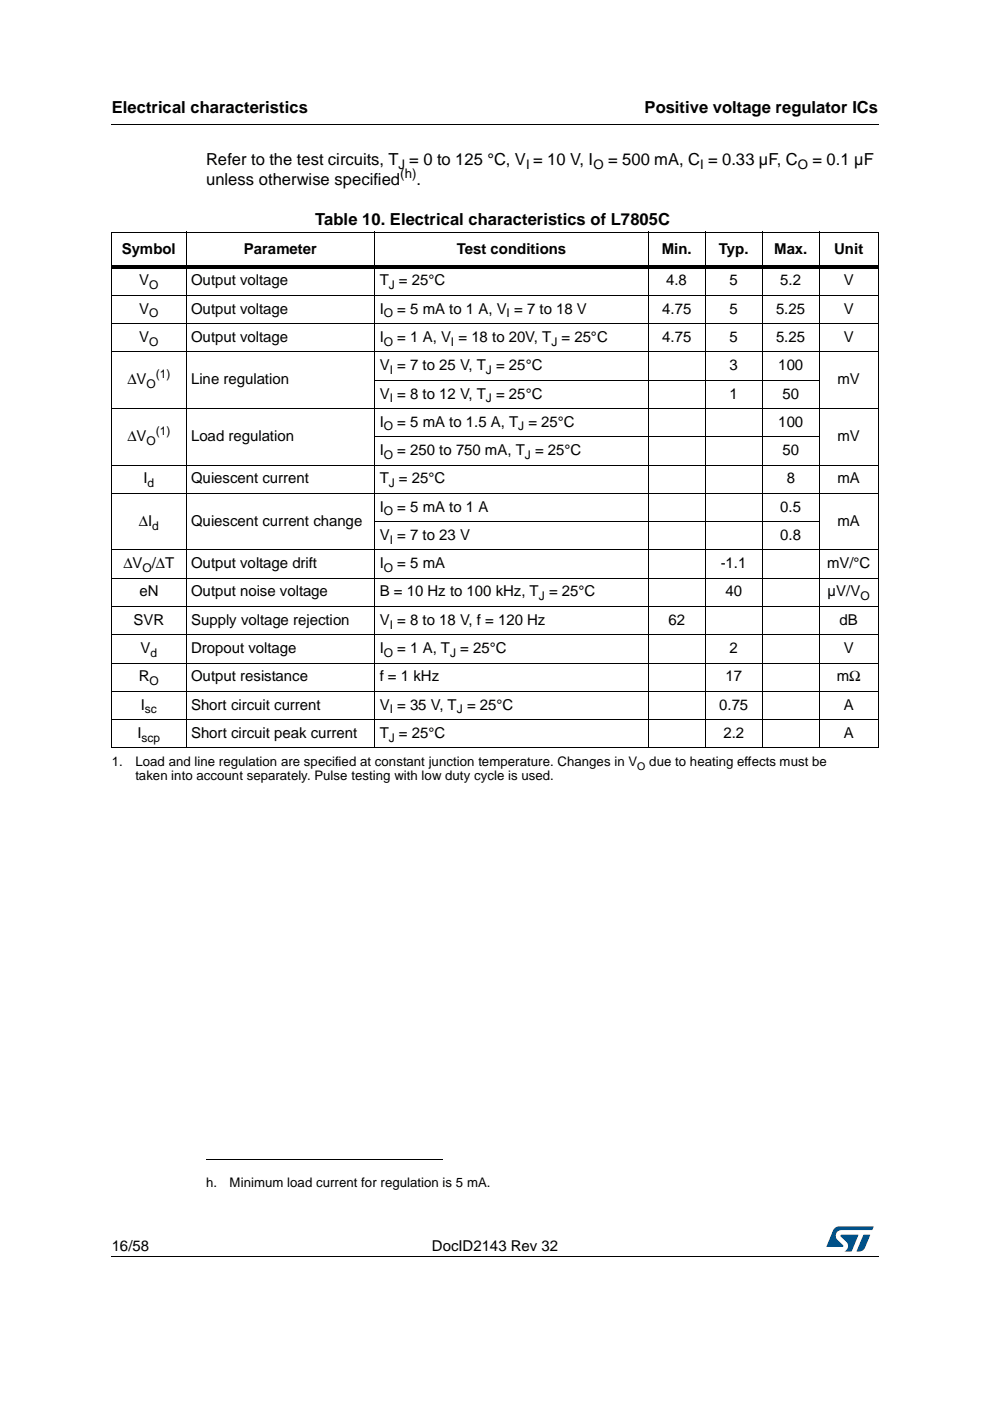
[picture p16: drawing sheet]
<svg xmlns="http://www.w3.org/2000/svg" width="210mm" height="297mm" viewBox="0 0 210 297" stroke-linecap="round" stroke-linejoin="round" font-family="sans-serif">
<defs><g id="words">
<g font-size="3.5">
<text x="23.7" y="23.9">Electrical characteristics</text>
<text x="136.6" y="23.9">Positive voltage regulator ICs</text>
<text x="43.7" y="35">Refer to the test circuits, T = 0 to 125 °C, V = 10 V, I</text>
<text x="128.9" y="35">= 500 mA, C = 0.33 µF, C</text>
<text x="172.3" y="35">= 0.1 µF</text>
<text x="43.7" y="39.2">unless otherwise specified</text>
<text x="88.3" y="39.2">.</text>
<text x="66.8" y="47.7">Table 10. Electrical characteristics of L7805C</text>
</g>
<g font-size="3.2">
<text x="25.8" y="53.8">Symbol</text>
<text x="51.7" y="53.8">Parameter</text>
<text x="96.9" y="53.8">Test conditions</text>
<text x="140.3" y="53.8">Min.</text>
<text x="152.4" y="53.8">Typ.</text>
<text x="164.1" y="53.8">Max.</text>
<text x="176.9" y="53.8">Unit</text>
<text x="29.5" y="60.5">V</text>
<text x="40.5" y="60.5">Output voltage</text>
<text x="80.5" y="60.5">T = 25°C</text>
<text x="141.3" y="60.5">4.8</text>
<text x="154.7" y="60.5">5</text>
<text x="165.4" y="60.5">5.2</text>
<text x="178.9" y="60.5">V</text>
<text x="29.5" y="66.5">V</text>
<text x="40.5" y="66.5">Output voltage</text>
<text x="80.5" y="66.5">I</text>
<text x="84.2" y="66.5">= 5 mA to 1 A, V = 7 to 18 V</text>
<text x="140.4" y="66.5">4.75</text>
<text x="154.7" y="66.5">5</text>
<text x="164.5" y="66.5">5.25</text>
<text x="178.9" y="66.5">V</text>
<text x="29.5" y="72.5">V</text>
<text x="40.5" y="72.5">Output voltage</text>
<text x="80.5" y="72.5">I</text>
<text x="84.2" y="72.5">= 1 A, V = 18 to 20V, T = 25°C</text>
<text x="140.4" y="72.5">4.75</text>
<text x="154.7" y="72.5">5</text>
<text x="164.5" y="72.5">5.25</text>
<text x="178.9" y="72.5">V</text>
<text x="27" y="81.5">ΔV</text>
<text x="40.5" y="81.5">Line regulation</text>
<text x="80.5" y="78.5">V = 7 to 25 V, T = 25°C</text>
<text x="154.7" y="78.5">3</text>
<text x="165" y="78.5">100</text>
<text x="177.6" y="81.5">mV</text>
<text x="80.5" y="84.5">V = 8 to 12 V, T = 25°C</text>
<text x="154.7" y="84.5">1</text>
<text x="165.9" y="84.5">50</text>
<text x="27" y="93.5">ΔV</text>
<text x="40.5" y="93.5">Load regulation</text>
<text x="80.5" y="90.5">I</text>
<text x="84.2" y="90.5">= 5 mA to 1.5 A, T = 25°C</text>
<text x="165" y="90.5">100</text>
<text x="177.6" y="93.5">mV</text>
<text x="80.5" y="96.5">I</text>
<text x="84.2" y="96.5">= 250 to 750 mA, T = 25°C</text>
<text x="165.9" y="96.5">50</text>
<text x="30.4" y="102.5">I</text>
<text x="40.5" y="102.5">Quiescent current</text>
<text x="80.5" y="102.5">T = 25°C</text>
<text x="166.8" y="102.5">8</text>
<text x="177.6" y="102.5">mA</text>
<text x="29.5" y="111.5">ΔI</text>
<text x="40.5" y="111.5">Quiescent current change</text>
<text x="80.5" y="108.5">I</text>
<text x="84.2" y="108.5">= 5 mA to 1 A</text>
<text x="165.4" y="108.5">0.5</text>
<text x="177.6" y="111.5">mA</text>
<text x="80.5" y="114.5">V = 7 to 23 V</text>
<text x="165.4" y="114.5">0.8</text>
<text x="26.2" y="120.5">ΔV /ΔT</text>
<text x="40.5" y="120.5">Output voltage drift</text>
<text x="80.5" y="120.5">I</text>
<text x="84.2" y="120.5">= 5 mA</text>
<text x="152.8" y="120.5">-1.1</text>
<text x="175.3" y="120.5">mV/°C</text>
<text x="29.5" y="126.4">eN</text>
<text x="40.5" y="126.4">Output noise voltage</text>
<text x="80.5" y="126.4">B = 10 Hz to 100 kHz, T = 25°C</text>
<text x="153.8" y="126.4">40</text>
<text x="175.5" y="126.4">µV/V</text>
<text x="28.3" y="132.5">SVR</text>
<text x="40.5" y="132.5">Supply voltage rejection</text>
<text x="80.5" y="132.5">V = 8 to 18 V, f = 120 Hz</text>
<text x="141.7" y="132.5">62</text>
<text x="178" y="132.5">dB</text>
<text x="29.8" y="138.5">V</text>
<text x="40.5" y="138.5">Dropout voltage</text>
<text x="80.5" y="138.5">I</text>
<text x="84.2" y="138.5">= 1 A, T = 25°C</text>
<text x="154.7" y="138.5">2</text>
<text x="178.9" y="138.5">V</text>
<text x="29.4" y="144.4">R</text>
<text x="40.5" y="144.4">Output resistance</text>
<text x="80.5" y="144.4">f = 1 kHz</text>
<text x="153.8" y="144.4">17</text>
<text x="177.4" y="144.4">mΩ</text>
<text x="29.8" y="150.5">I</text>
<text x="40.5" y="150.5">Short circuit current</text>
<text x="80.5" y="150.5">V = 35 V, T = 25°C</text>
<text x="152.5" y="150.5">0.75</text>
<text x="178.9" y="150.5">A</text>
<text x="29.2" y="156.5">I</text>
<text x="40.5" y="156.5">Short circuit peak current</text>
<text x="80.5" y="156.5">T = 25°C</text>
<text x="153.4" y="156.5">2.2</text>
<text x="178.9" y="156.5">A</text>
<text x="23.7" y="265.1">16/58</text>
<text x="91.6" y="265.1">DocID2143 Rev 32</text>
</g>
<g font-size="2.8">
<text x="84.5" y="35.9">J</text>
<text x="111.6" y="35.9">I</text>
<text x="125.8" y="35.9">O</text>
<text x="148.5" y="35.9">I</text>
<text x="169.2" y="35.9">O</text>
<text x="84.8" y="37.8">(h)</text>
<text x="23.7" y="162.4">1.</text>
<text x="28.7" y="162.4">Load and line regulation are specified at constant junction temperature. Changes in V</text>
<text x="28.7" y="165.3">taken into account separately. Pulse testing with low duty cycle is used.</text>
<text x="137.7" y="162.4">due to heating effects must be</text>
<text x="43.7" y="251.6">h.</text>
<text x="48.7" y="251.6">Minimum load current for regulation is 5 mA.</text>
</g>
<g font-size="2.5">
<text x="31.6" y="61.3">O</text>
<text x="82.4" y="61.3">J</text>
<text x="31.6" y="67.3">O</text>
<text x="81.4" y="67.3">O</text>
<text x="107.4" y="67.3">I</text>
<text x="31.6" y="73.3">O</text>
<text x="81.4" y="73.3">O</text>
<text x="95.6" y="73.3">I</text>
<text x="116.9" y="73.3">J</text>
<text x="31.1" y="82.3">O</text>
<text x="33" y="80.2">(1)</text>
<text x="82.6" y="79.3">I</text>
<text x="103" y="79.3">J</text>
<text x="82.6" y="85.3">I</text>
<text x="103" y="85.3">J</text>
<text x="31.1" y="94.3">O</text>
<text x="33" y="92.2">(1)</text>
<text x="81.4" y="91.3">O</text>
<text x="109.9" y="91.3">J</text>
<text x="81.4" y="97.3">O</text>
<text x="111.3" y="97.3">J</text>
<text x="31.3" y="103.3">d</text>
<text x="82.4" y="103.3">J</text>
<text x="32.3" y="112.3">d</text>
<text x="81.4" y="109.3">O</text>
<text x="82.6" y="115.3">I</text>
<text x="30.2" y="121.2">O</text>
<text x="81.4" y="121.2">O</text>
<text x="114.3" y="127.3">J</text>
<text x="182.4" y="127.3">O</text>
<text x="82.6" y="133.3">I</text>
<text x="31.9" y="139.2">d</text>
<text x="81.4" y="139.2">O</text>
<text x="95.4" y="139.2">J</text>
<text x="31.7" y="145.2">O</text>
<text x="30.7" y="151.3">sc</text>
<text x="82.6" y="151.3">I</text>
<text x="96.9" y="151.3">J</text>
<text x="30" y="157.2">scp</text>
<text x="82.4" y="157.2">J</text>
</g>
<text font-size="2.2" x="135.1" y="163.2">O</text>
</g></defs>
<path d="M23.6 26.2l.1 .2zM23.6 266.3l.1 .1z" fill="#000"/>
<path d="M23.7 26.3h162.6M23.7 266.4h162.6" fill="none" stroke="#000" stroke-width=".21"/>
<path d="M175.2 260h10v5.3h-10z" fill="#fff"/>
<g fill="#005189">
<path d="M176.9 260.5l1-.5 7.3 .1-.3 .7h-6.4a1.31 1.31 0 0 0-1.3 1.1 1.31 1.31 0 0 0 .8 1.4l.7 .7 .1 .3-3.6 .1z"/>
<path d="M183.1 261.8h1.4l-.6 1.6a2.16 2.16 0 0 1-1.3 1.9l-1-.1z"/>
<path d="M178.3 261.8l3.7 .1-1.4 3.3-1.5 .1a1.43 1.43 0 0 0 .6-1.7l-1.4-1.4z"/>
</g>
<path d="M23.6 56.3h162.7v.7h-162.7zM43.6 245.8l.1 .2z" fill="#000"/>
<g fill="none" stroke="#000" stroke-width=".21">
<path d="M23.6 49.2h162.7M23.7 49.3v109.2M39.5 49.1v109.6M79.5 49.1v109.6M137.5 49.1v109.6M149.5 49.1v109.6M161.6 49.1v109.6M173.7 49.1v109.6M186.2 49.3v109.2M23.6 62.6h162.7M23.6 68.6h162.7M23.6 74.6h162.7"/>
<path d="M23.6 86.6h162.7M23.6 98.6h162.7M79.4 80.6h94.4M79.4 92.6h94.4M23.6 104.6h162.7M23.6 116.6h162.7M79.4 110.6h94.4M23.6 122.6h162.7M23.6 128.6h162.7M23.6 134.6h162.7M23.6 140.6h162.7M23.6 146.6h162.7"/>
<path d="M23.6 152.6h162.7M23.6 158.6h162.7M43.7 245.9h50.1"/>
</g>
<use href="#words"/>
</svg>
